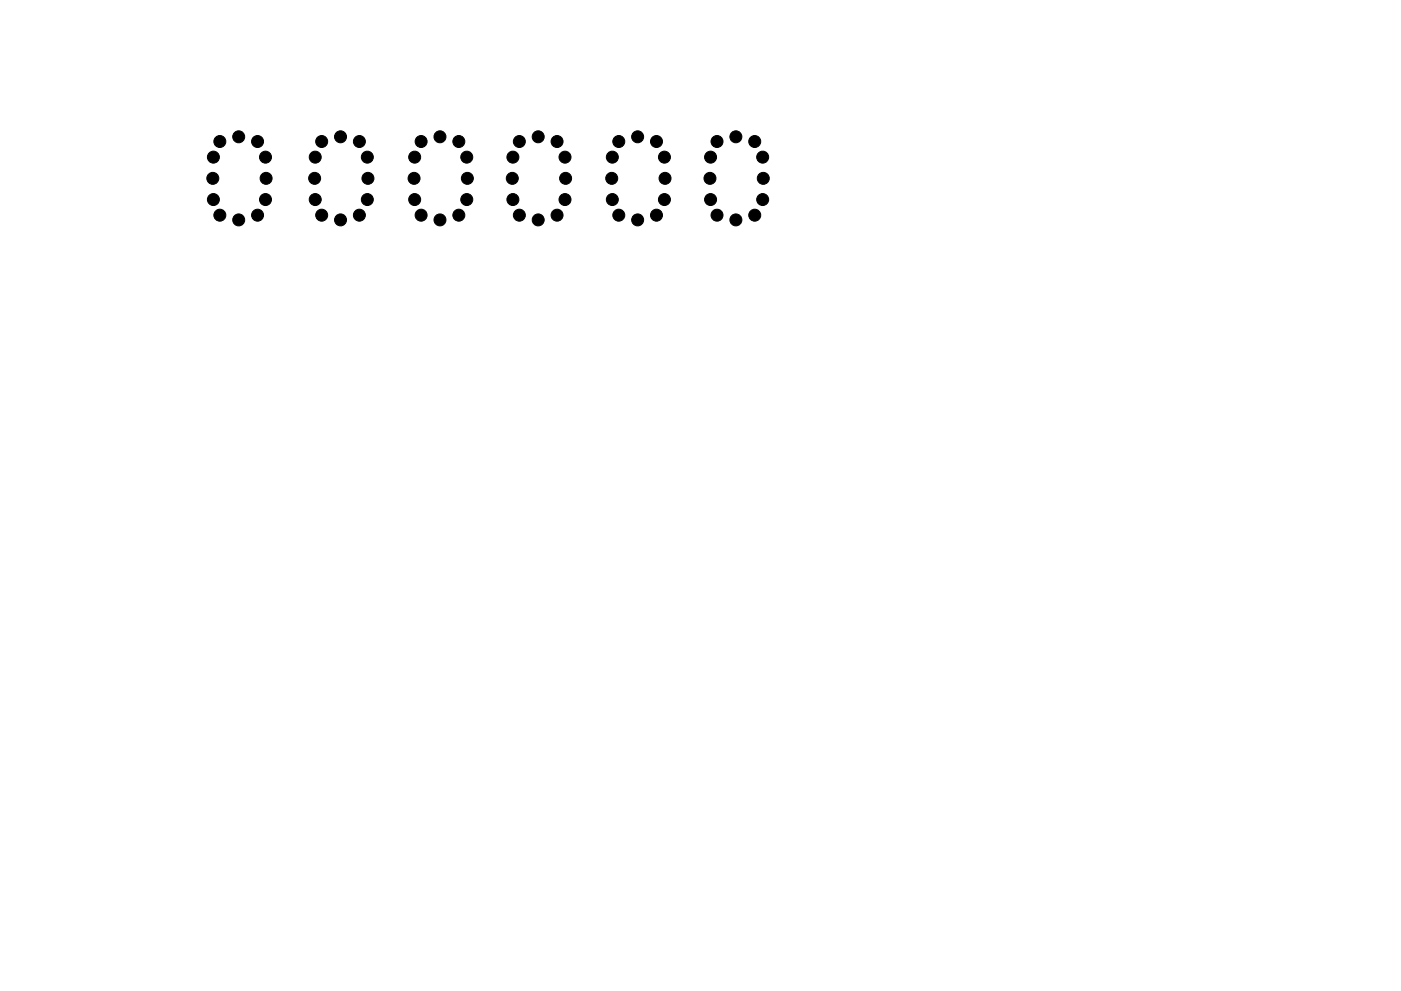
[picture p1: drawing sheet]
<svg xmlns="http://www.w3.org/2000/svg" width="297mm" height="210mm" viewBox="0 0 297 210" stroke-linecap="round" stroke-linejoin="round" font-family="sans-serif">
<g fill="#000" stroke="#000" stroke-width=".21">
<circle cx="45.1" cy="37.8" r="1.27"/>
<circle cx="45.2" cy="33.3" r="1.27"/>
<circle cx="46.6" cy="30" r="1.27"/>
<circle cx="50.6" cy="29" r="1.27"/>
<circle cx="54.6" cy="30" r="1.27"/>
<circle cx="56.3" cy="33.3" r="1.27"/>
<circle cx="56.4" cy="37.8" r="1.27"/>
<circle cx="66.7" cy="37.8" r="1.27"/>
<circle cx="66.8" cy="33.3" r="1.27"/>
<circle cx="68.2" cy="30" r="1.27"/>
<circle cx="72.2" cy="29" r="1.27"/>
<circle cx="76.2" cy="30" r="1.27"/>
<circle cx="77.9" cy="33.3" r="1.27"/>
<circle cx="78" cy="37.8" r="1.27"/>
<circle cx="87.8" cy="37.8" r="1.27"/>
<circle cx="87.9" cy="33.3" r="1.27"/>
<circle cx="89.3" cy="30" r="1.27"/>
<circle cx="93.3" cy="29" r="1.27"/>
<circle cx="97.3" cy="30" r="1.27"/>
<circle cx="99" cy="33.3" r="1.27"/>
<circle cx="99.1" cy="37.8" r="1.27"/>
<circle cx="108.6" cy="37.8" r="1.27"/>
<circle cx="108.7" cy="33.3" r="1.27"/>
<circle cx="110.1" cy="30" r="1.27"/>
<circle cx="114.1" cy="29" r="1.27"/>
<circle cx="118.1" cy="30" r="1.27"/>
<circle cx="119.8" cy="33.3" r="1.27"/>
<circle cx="119.9" cy="37.8" r="1.27"/>
<circle cx="129.7" cy="37.8" r="1.27"/>
<circle cx="129.8" cy="33.3" r="1.27"/>
<circle cx="131.2" cy="30" r="1.27"/>
<circle cx="135.2" cy="29" r="1.27"/>
<circle cx="139.2" cy="30" r="1.27"/>
<circle cx="140.9" cy="33.3" r="1.27"/>
<circle cx="141" cy="37.8" r="1.27"/>
<circle cx="150.5" cy="37.8" r="1.27"/>
<circle cx="150.7" cy="33.3" r="1.27"/>
<circle cx="152" cy="30" r="1.27"/>
<circle cx="156" cy="29" r="1.27"/>
<circle cx="160" cy="30" r="1.27"/>
<circle cx="161.7" cy="33.3" r="1.27"/>
<circle cx="161.8" cy="37.8" r="1.27"/>
<circle cx="45.2" cy="42.3" r="1.27"/>
<circle cx="46.6" cy="45.7" r="1.27"/>
<circle cx="50.6" cy="46.7" r="1.27"/>
<circle cx="54.6" cy="45.7" r="1.27"/>
<circle cx="56.3" cy="42.3" r="1.27"/>
<circle cx="66.8" cy="42.3" r="1.27"/>
<circle cx="68.2" cy="45.7" r="1.27"/>
<circle cx="72.2" cy="46.7" r="1.27"/>
<circle cx="76.2" cy="45.7" r="1.27"/>
<circle cx="77.9" cy="42.3" r="1.27"/>
<circle cx="87.9" cy="42.3" r="1.27"/>
<circle cx="89.3" cy="45.7" r="1.27"/>
<circle cx="93.3" cy="46.7" r="1.27"/>
<circle cx="97.3" cy="45.7" r="1.27"/>
<circle cx="99" cy="42.3" r="1.27"/>
<circle cx="108.7" cy="42.3" r="1.27"/>
<circle cx="110.1" cy="45.7" r="1.27"/>
<circle cx="114.1" cy="46.7" r="1.27"/>
<circle cx="118.1" cy="45.7" r="1.27"/>
<circle cx="119.8" cy="42.3" r="1.27"/>
<circle cx="129.8" cy="42.3" r="1.27"/>
<circle cx="131.2" cy="45.7" r="1.27"/>
<circle cx="135.2" cy="46.7" r="1.27"/>
<circle cx="139.2" cy="45.7" r="1.27"/>
<circle cx="140.9" cy="42.3" r="1.27"/>
<circle cx="150.7" cy="42.3" r="1.27"/>
<circle cx="152" cy="45.7" r="1.27"/>
<circle cx="156" cy="46.7" r="1.27"/>
<circle cx="160" cy="45.7" r="1.27"/>
<circle cx="161.7" cy="42.3" r="1.27"/>
</g>
</svg>
